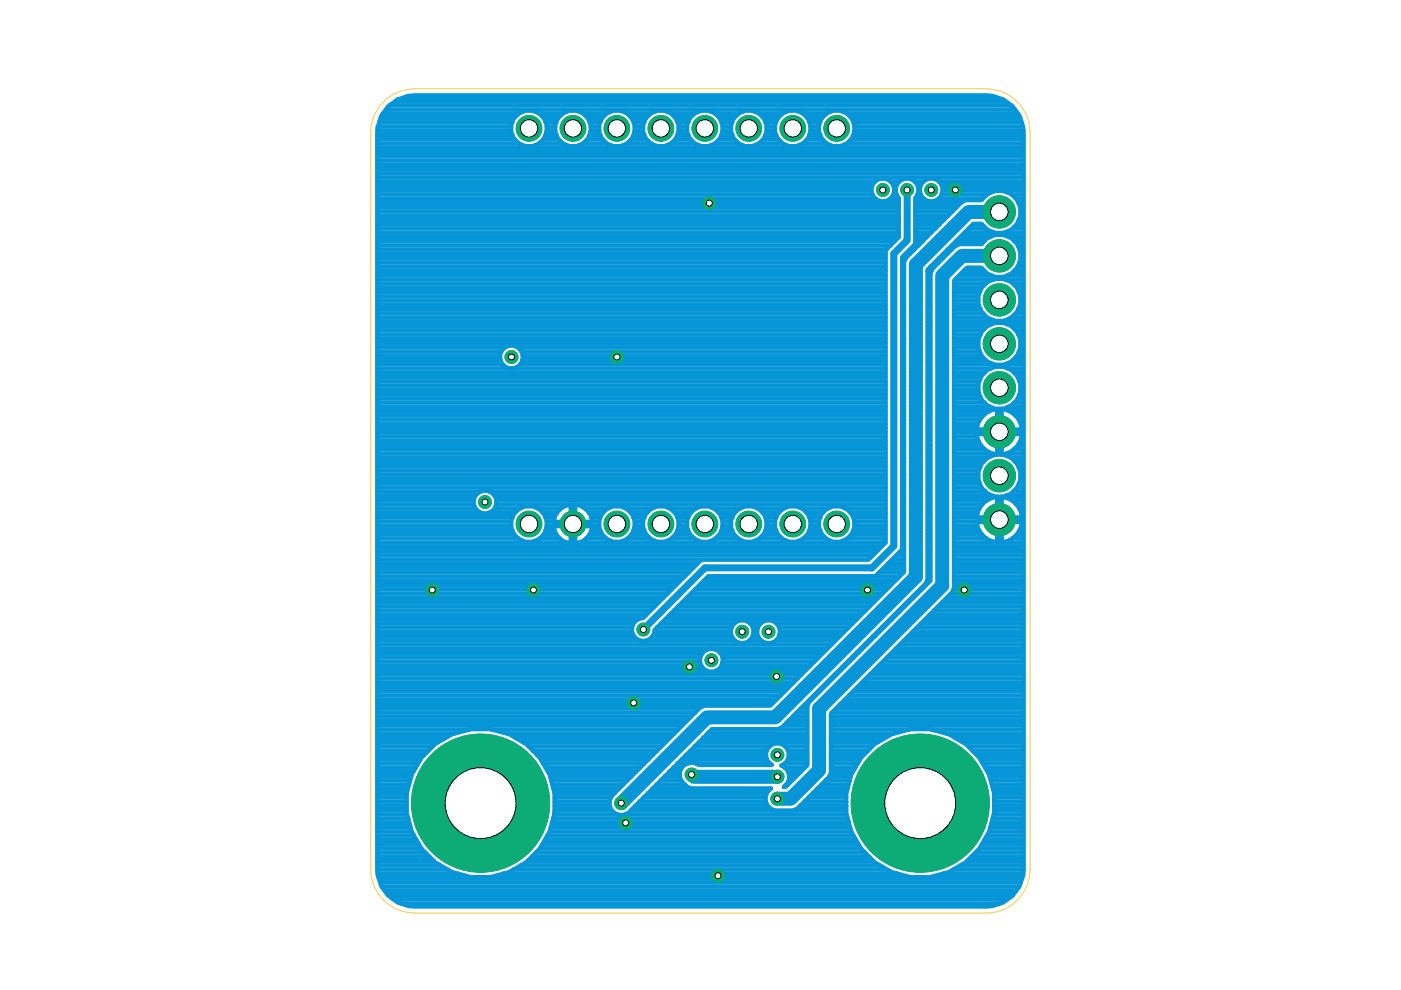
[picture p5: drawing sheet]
<svg xmlns="http://www.w3.org/2000/svg" width="297mm" height="210mm" viewBox="0 0 297 210" stroke-linecap="round" stroke-linejoin="round" font-family="sans-serif">
<g fill="none" stroke="#0696d7" stroke-width=".95">
<path d="M80 39.4h104.9M80 38.5h105.5M80 37.6h137M80 36.7h137M80 35.8h137M80 34.9h137M80 34h137M80 33.1h137M80 32.2h137M80 31.3h137M80 30.4h30M80 29.5h29.1"/>
<path d="M80 28.6h28.6M80 27.7h28.4M80.1 26.8h28.3M80.4 25.9h28.2M80.7 25h28.3M81.2 24.1h28.7M81.8 23.2h133.4M82.3 22.6l2-1.5 2.4-.8 1.2-.1h121.2a7.9 7.9 0 0 1 7.9 8v156.1a7.9 7.9 0 0 1-7.9 7.9h-121.2a7.9 7.9 0 0 1-7.9-7.9v-156.1l.1-1.3 .8-2.3zM82.6 22.3h131.8M83.9 21.4h129.2M86.1 20.5h124.8M114.3 30.4h5"/>
<path d="M114.4 24.1h4.8M115.2 29.5h3.2M115.3 25h3M115.7 28.6h2.3M115.7 25.9h2.2M115.9 27.7h1.8M115.9 26.8h1.8M123.6 30.4h5.1M123.7 24.1h4.8M124.5 29.5h3.3M124.6 25h3.1M125 28.6h2.3"/>
<path d="M125 25.9h2.3M125.3 27.7h1.7M125.3 26.8h1.7M132.9 30.4h5.1M133 24.1h4.9M133.8 29.5h3.3M133.9 25h3.1M134.3 28.6h2.3M134.3 25.9h2.3M134.6 27.7h1.7M134.6 26.8h1.7M142.2 30.4h5.1"/>
<path d="M142.4 24.1h4.8M143.2 29.5h3.2M143.3 25h3M143.6 28.6h2.3M143.7 25.9h2.2M143.9 27.7h1.8M143.9 26.8h1.8M151.6 30.4h5M151.7 24.1h4.8M152.5 29.5h3.2M152.6 25h3M153 28.6h2.3"/>
<path d="M153 25.9h2.2M153.2 27.7h1.8M153.2 26.8h1.8M160.9 30.4h5M161 24.1h4.8M161.8 29.5h3.2M161.9 25h3M162.3 28.6h2.3M162.3 25.9h2.2M162.5 27.7h1.8M162.5 26.8h1.8M170.2 30.4h5.1"/>
<path d="M170.3 24.1h4.9M171.1 29.5h3.3M171.2 25h3M171.6 28.6h2.3M171.6 25.9h2.2M171.9 27.7h1.7M171.9 26.8h1.7M179.5 30.4h37.5M179.6 24.1h36.2M180.4 29.5h36.6M180.6 25h35.7M180.9 28.6h36.1"/>
<path d="M181 25.9h35.6M181.2 27.7h35.8M181.2 26.8h35.7M188.8 38.5h1.8M189.4 39.4h.7M190.3 38.9a2.44 2.44 0 0 1 3.5-.6 2.44 2.44 0 0 1 .3 3.6v9.8l-2.8 2.8v62l-5.7 5.7h-35.4l-11.4 11.4a2.43 2.43 0 0 1-2.4 2.3 2.43 2.43 0 0 1-2.4-2.4 2.43 2.43 0 0 1 2.3-2.4l12.4-12.4h35.4l3.6-3.7v-61.9l2.8-2.8v-8.4a2.35 2.35 0 0 1-.2-3zM194 38.5h1.8M194.6 39.4h.6M199.1 38.5h17.9M199.7 39.4h17.3M80 59.2h107.7M80 58.3h107.7"/>
<path d="M80 57.4h107.7M80 56.5h107.7M80 55.6h107.7M80 54.7h107.7M80 53.8h107.7M80 52.9h107.9M80 52h108.8M80 51.1h109.7M80 50.2h110.5M80 49.3h110.5M80 48.4h110.5M80 47.5h110.5"/>
<path d="M80 46.6h110.5M80 45.7h110.5M80 44.8h110.5M80 43.9h110.5M80 43h110.5M80 42.1h105.6M80 41.2h105M80 40.3h104.8M188.7 42.1h1.8M189.4 41.2h.7M189.6 40.3h.3M191.3 59.2h.4"/>
<path d="M191.3 58.3h.4M191.3 57.4h.4M191.3 56.5h.4M191.3 55.6h.4M191.3 54.7h.7M192 53.8h.9M192 54.7l11.9-11.9 1-.4h3.2a4.6 4.6 0 0 1 6.8-.9 4.6 4.6 0 0 1 0 6.9 4.6 4.6 0 0 1-6.8-.9h-1.7l-9.7 9.7v65.6l-.4 .9-30.5 30.5-1 .4h-13.9l-17.7 17.8a2.56 2.56 0 0 1-3.3-.3 2.56 2.56 0 0 1-.3-3.2l18.9-18.9 .9-.4h13.9l28.4-28.4v-65.6zM192.9 52.9h.9M193.8 52h.9M194.1 51.1h1.5M194.1 50.2h2.4M194.1 49.3h3.3"/>
<path d="M194.1 48.4h4.2M194.1 47.5h5.1M194.1 46.6h6M194.1 45.7h6.9M194.1 44.8h7.8M194.1 43.9h8.7M194.1 43h9.6M194.1 42.1h1.8M194.5 41.2h.7M194.7 40.3h.3M196.7 59.2h.6M196.7 58.3h.6"/>
<path d="M196.7 57.4h.8M197.3 56.5h.8M197.6 57l4.9-4.9 1-.4 4.6 .1a4.6 4.6 0 0 1 6.8-.9 4.6 4.6 0 0 1 0 6.8 4.6 4.6 0 0 1-6.8-.9h-3.1l-2.7 2.7v65.2l-.4 .9-25.7 25.7v12.5l-.4 .9-6.8 6.8-.9 .4h-3.8a2.57 2.57 0 0 1-2-2.1 2.57 2.57 0 0 1 1.1-2.6h-16.8a3.1 3.1 0 0 1-2.1-4.4 2.54 2.54 0 0 1 3.6-.6h15.6a2.43 2.43 0 0 1-.7-3.8 2.43 2.43 0 0 1 3.8 .3 2.43 2.43 0 0 1-1.2 3.6 2.53 2.53 0 0 1 1.8 2.1 2.53 2.53 0 0 1-1.2 2.4h.4l4.6-4.5v-12.5l.3-1 25.8-25.7v-65.1zM198.2 55.6h.8M199 42.1h9.4M199.1 54.7h.8M199.6 41.2h9.7M199.9 40.3h17.1M200 53.8h.8M200.9 52.9h.8M201.8 52h.9M202.5 59.2h8.2"/>
<path d="M202.7 51.1h6M203.4 58.3h6.7M203.6 50.2h6.3M204.3 57.4h4.4M204.5 49.3h6.3M205.4 48.4h3.7M206.3 47.5h1.9M212.9 49.3h4.1M213.1 59.2h3.9M213.7 58.3h3.3M213.9 50.2h3.1M214.5 41.2h2.5"/>
<path d="M214.7 48.4h2.3M215 57.4h2M215.1 51.1h1.9M215.4 42.1h1.6M215.6 47.5h1.4M215.8 56.5h1.2M215.8 52h1.2M215.9 43h1.1M216 46.6h1M216.2 55.6h.8M216.2 52.9h.8M216.3 43.9h.7"/>
<path d="M216.4 54.7h.6M216.4 53.8h.6M216.4 45.7h.6M216.4 44.8h.6M80 79.9h107.7M80 79h107.7M80 78.1h107.7M80 77.2h26.6M80 76.3h26.1M80 75.4h26M80 74.5h26.3M80 73.6h27.1"/>
<path d="M80 72.7h107.7M80 71.8h107.7M80 71h107.7M80 70h107.7M80 69.2h107.7M80 68.2h107.7M80 67.4h107.7M80 66.4h107.7M80 65.6h107.7M80 64.6h107.7M80 63.7h107.7M80 62.8h107.7"/>
<path d="M80 61.9h107.7M80 61h107.7M80 60.1h107.7M109.8 73.6h77.9M110.3 77.2h77.4M110.6 74.5h77.1M110.8 76.3h76.9M110.8 75.4h76.9M191.3 79.9h.4M191.3 79h.4M191.3 78.1h.4M191.3 77.2h.4"/>
<path d="M191.3 76.3h.4M191.3 75.4h.4M191.3 74.5h.4M191.3 73.6h.4M191.3 72.7h.4M191.3 71.8h.4M191.3 71h.4M191.3 70h.4M191.3 69.2h.4M191.3 68.2h.4M191.3 67.4h.4M191.3 66.4h.4"/>
<path d="M191.3 65.6h.4M191.3 64.6h.4M191.3 63.7h.4M191.3 62.8h.4M191.3 61.9h.4M191.3 61h.4M191.3 60.1h.4M196.7 79.9h.6M196.7 79h.6M196.7 78.1h.6M196.7 77.2h.6M196.7 76.3h.6"/>
<path d="M196.7 75.4h.6M196.7 74.5h.6M196.7 73.6h.6M196.7 72.7h.6M196.7 71.8h.6M196.7 71h.6M196.7 70h.6M196.7 69.2h.6M196.7 68.2h.6M196.7 67.4h.6M196.7 66.4h.6M196.7 65.6h.6"/>
<path d="M196.7 64.6h.6M196.7 63.7h.6M196.7 62.8h.6M196.7 61.9h.6M196.7 61h.6M196.7 60.1h.6M202.3 79.9h5.7M202.3 79h6.4M202.3 78.1h7.7M202.3 77.2h8.4M202.3 76.3h6.7M202.3 75.4h5.8"/>
<path d="M202.3 74.5h5.4M202.3 73.6h5.1M202.3 72.7h5.1M202.3 71.8h5.2M202.3 71h5.6M202.3 70h6.1M202.3 69.2h7M202.3 68.2h14.7M202.3 67.4h7M202.3 66.4h6.1M202.3 65.6h5.6M202.3 64.6h5.2"/>
<path d="M202.3 63.7h5.1M202.3 62.8h5.1M202.3 61.9h5.4M202.3 61h5.8M202.3 60.1h6.7M213.1 77.2h3.9M213.7 78.1h3.3M214.4 67.4h2.6M214.5 69.2h2.5M214.8 76.3h2.2M214.8 60.1h2.2M215 79h2"/>
<path d="M215.3 70h1.7M215.3 66.4h1.7M215.7 75.4h1.3M215.7 61h1.3M215.8 79.9h1.2M215.9 65.6h1.1M215.9 71h1.1M216 74.5h1M216 61.9h1M216.3 71.8h.7M216.3 64.6h.7M216.4 73.6h.6"/>
<path d="M216.4 72.7h.6M216.4 63.7h.6M216.4 62.8h.6M80 99.8h107.7M80 98.8h107.7M80 98h107.7M80 97h107.7M80 96.2h107.7M80 95.2h107.7M80 94.3h107.7M80 93.5h107.7M80 92.5h107.7"/>
<path d="M80 91.7h107.7M80 90.7h107.7M80 89.9h107.7M80 88.9h107.7M80 88.1h107.7M80 87.1h107.7M80 86.3h107.7M80 85.3h107.7M80 84.5h107.7M80 83.5h107.7M80 82.7h107.7M80 81.7h107.7"/>
<path d="M80 80.9h107.7M191.3 99.8h.4M191.3 98.8h.4M191.3 98h.4M191.3 97h.4M191.3 96.2h.4M191.3 95.2h.4M191.3 94.3h.4M191.3 93.5h.4M191.3 92.5h.4M191.3 91.7h.4M191.3 90.7h.4"/>
<path d="M191.3 89.9h.4M191.3 88.9h.4M191.3 88.1h.4M191.3 87.1h.4M191.3 86.3h.4M191.3 85.3h.4M191.3 84.5h.4M191.3 83.5h.4M191.3 82.7h.4M191.3 81.7h.4M191.3 80.9h.4M196.7 99.8h.6"/>
<path d="M196.7 98.8h.6M196.7 98h.6M196.7 97h.6M196.7 96.2h.6M196.7 95.2h.6M196.7 94.3h.6M196.7 93.5h.6M196.7 92.5h.6M196.7 91.7h.6M196.7 90.7h.6M196.7 89.9h.6M196.7 88.9h.6"/>
<path d="M196.7 88.1h.6M196.7 87.1h.6M196.7 86.3h.6M196.7 85.3h.6M196.7 84.5h.6M196.7 83.5h.6M196.7 82.7h.6M196.7 81.7h.6M196.7 80.9h.6M202.3 99.8h5.2M202.3 98.8h5.6M202.3 98h6.1"/>
<path d="M202.3 97h7.1M202.3 96.2h8.1M202.3 95.2h6.4M202.3 94.3h5.6M202.3 93.5h5.1M202.3 92.5h4.8M202.3 91.7h9.1M202.3 90.7h4.8M202.3 89.9h5M202.3 88.9h5.5M202.3 88.1h6.2M202.3 87.1h7.5"/>
<path d="M202.3 86.3h7.6M202.3 85.3h6.4M202.3 84.5h5.7M202.3 83.5h5.3M202.3 82.7h5.1M202.3 81.7h5.1M202.3 80.9h5.3M208.7 87.8a4.7 4.7 0 0 1 2.7-1.1v4.4h.9v-4.4a4.9 4.9 0 0 1 4.4 4.4h-4.4v.9h4.4a4.8 4.8 0 0 1-4.4 4.4v-4.4h-.9v4.4a4.8 4.8 0 0 1-4.3-4.4h4.3v-.9h-4.3a4.8 4.8 0 0 1 1.6-3.3zM211.4 96.2h.9M211.4 95.2h.9M211.4 94.3h.9M211.4 93.5h.9"/>
<path d="M211.4 92.5h.9M211.4 90.7h.9M211.4 89.9h.9M211.4 88.9h.9M211.4 88.1h.9M211.4 87.1h.9M212.3 91.7h4.7M213.4 96.2h3.6M213.8 86.3h3.2M214 87.1h3M214.4 97h2.6M215 95.2h2"/>
<path d="M215.1 85.3h1.9M215.2 88.1h1.8M215.3 98h1.7M215.8 84.5h1.2M215.8 94.3h1.2M215.9 98.8h1.1M216 88.9h1M216.2 80.9h.8M216.2 83.5h.8M216.3 99.8h.7M216.3 93.5h.7M216.4 82.7h.6"/>
<path d="M216.4 81.7h.6M216.4 89.9h.6M216.6 92.5h.4M216.7 90.7h.3M80 119.5h67.8M80 118.7h68.7M80 117.8h105M80 116.9h105.9M80 116h106.8M80 115.1h40.2M80 114.2h29.9M80 113.3h29"/>
<path d="M80 112.4h28.6M80 111.5h28.4M80 110.6h28.4M80 109.6h28.7M80 108.8h22.1M80 107.8h20.8M80 107h20.4M80 106h20.4M80 105.2h20.8M80 104.2h21.8M80 103.4h107.7M80 102.4h107.7"/>
<path d="M80 101.6h107.7M80 100.6h107.7M103.6 108.8h5.6M103.8 104.2h83.9M104.8 107.8h5.4M104.9 105.2h82.8M105.2 107h82.5M105.2 106h82.5M114.2 107.8h4.7M114.4 114.2h4.3M115.1 108.8h3M115.4 113.3h2.5"/>
<path d="M115.6 109.6h2M115.7 112.4h1.8M115.9 111.5h5.1M115.9 110.6h1.5M118.3 108.4a3.9 3.9 0 0 1 2.7-1.4v3.7h.9v-3.7a4.1 4.1 0 0 1 3.7 3.7h-3.7v.8h3.7a4.1 4.1 0 0 1-3.7 3.7v-3.7h-.9v3.7a4.1 4.1 0 0 1-3.7-3.7h3.7v-.8h-3.7a3.9 3.9 0 0 1 1-2.3zM121 115.1h.9M121 114.2h.9M121 113.3h.9M121 112.4h.9M121 110.6h.9M121 109.6h.9M121 108.8h.9"/>
<path d="M121 107.8h.9M121.9 111.5h5.1M122.7 115.1h65M124.1 107.8h4.7M124.3 114.2h4.2M124.9 108.8h2.9M125 113.3h2.6M125.4 109.6h1.9M125.4 112.4h1.8M125.6 110.6h1.4M132.8 107.8h5.3M133.1 114.2h4.7"/>
<path d="M133.8 108.8h3.3M134 113.3h2.9M134.3 109.6h2.3M134.4 112.4h2.1M134.6 111.5h1.7M134.6 110.6h1.7M142.1 107.8h5.3M142.4 114.2h4.8M143.1 108.8h3.4M143.3 113.3h2.9M143.6 109.6h2.3M143.7 112.4h2.2"/>
<path d="M143.9 111.5h1.8M143.9 110.6h1.8M151.4 107.8h5.3M151.7 114.2h4.8M152.4 108.8h3.4M152.6 113.3h3M152.9 109.6h2.4M153 112.4h2.2M153.2 111.5h1.8M153.2 110.6h1.8M160.8 107.8h5.3M161.1 114.2h4.7"/>
<path d="M161.8 108.8h3.3M161.9 113.3h3M162.2 109.6h2.4M162.3 112.4h2.2M162.5 111.5h1.8M162.5 110.6h1.8M170.1 107.8h5.3M170.4 114.2h4.7M171.1 108.8h3.3M171.3 113.3h2.9M171.6 109.6h2.3M171.6 112.4h2.2"/>
<path d="M171.9 111.5h1.7M171.9 110.6h1.7M179.4 107.8h8.3M179.7 114.2h8M180.4 108.8h7.3M180.6 113.3h7.1M180.9 109.6h6.8M181 112.4h6.7M181.2 111.5h6.5M181.2 110.6h6.5M188.2 119.5h3.5M189.1 118.7h2.6"/>
<path d="M190 117.8h1.7M190.9 116.9h.8M191.3 116h.4M191.3 115.1h.4M191.3 114.2h.4M191.3 113.3h.4M191.3 112.4h.4M191.3 111.5h.4M191.3 110.6h.4M191.3 109.6h.4M191.3 108.8h.4M191.3 107.8h.4"/>
<path d="M191.3 107h.4M191.3 106h.4M191.3 105.2h.4M191.3 104.2h.4M191.3 103.4h.4M191.3 102.4h.4M191.3 101.6h.4M191.3 100.6h.4M196.7 119.5h.6M196.7 118.7h.6M196.7 117.8h.6M196.7 116.9h.6"/>
<path d="M196.7 116h.6M196.7 115.1h.6M196.7 114.2h.6M196.7 113.3h.6M196.7 112.4h.6M196.7 111.5h.6M196.7 110.6h.6M196.7 109.6h.6M196.7 108.8h.6M196.7 107.8h.6M196.7 107h.6M196.7 106h.6"/>
<path d="M196.7 105.2h.6M196.7 104.2h.6M196.7 103.4h.6M196.7 102.4h.6M196.7 101.6h.6M196.7 100.6h.6M202.3 119.5h14.7M202.3 118.7h14.7M202.3 117.8h14.7M202.3 116.9h14.7M202.3 116h14.7M202.3 115.1h14.7"/>
<path d="M202.3 114.2h6.8M202.3 113.3h5.8M202.3 112.4h5.3M202.3 111.5h4.9M202.3 110.6h9.1M202.3 109.6h4.8M202.3 108.8h4.9M202.3 107.8h5.3M202.3 107h6M202.3 106h7M202.3 105.2h8.3M202.3 104.2h6.7"/>
<path d="M202.3 103.4h5.8M202.3 102.4h5.4M202.3 101.6h5.1M202.3 100.6h5.1M208.7 106.5a4.8 4.8 0 0 1 2.7-1.2v4.4h.9v-4.4a4.8 4.8 0 0 1 4.4 4.4h-4.4v.9h4.4a4.8 4.8 0 0 1-4.4 4.4v-4.4h-.9v4.4a4.8 4.8 0 0 1-4.3-4.4h4.3v-.9h-4.3a4.8 4.8 0 0 1 1.6-3.2zM211.4 114.2h.9M211.4 113.3h.9M211.4 112.4h.9M211.4 111.5h.9M211.4 109.6h.9M211.4 108.8h.9M211.4 107.8h.9"/>
<path d="M211.4 107h.9M211.4 106h.9M212.3 110.6h4.7M213.2 105.2h3.8M214.5 106h2.5M214.7 114.2h2.3M214.8 104.2h2.2M215.5 107h1.5M215.6 113.3h1.4M215.7 103.4h1.3M216.1 102.4h.9M216.1 107.8h.9"/>
<path d="M216.2 112.4h.8M216.4 101.6h.6M216.4 100.6h.6M216.5 108.8h.5M216.6 111.5h.4M216.7 109.6h.3M80 139.4h68.5M80 138.5h68.9M80 137.6h95.3M80 136.7h96.3M80 135.8h55.6M80 134.9h54.4"/>
<path d="M80 134h54M80 133.1h54M80 132.2h54.3M80 131.3h55.4M80 130.4h57M80 129.5h57.9M80 128.6h58.8M80 127.7h59.7M80 126.8h60.6M80 125.9h61.5M80 124.9h62.4M80 124.1h63.3"/>
<path d="M80 123.1h64.2M80 122.3h65.1M80 121.3h66M80 120.5h66.9M137.2 135.8h18.6M138.4 134.9h16.7M138.8 134h16.1M139.3 133.1h15.8M140.2 132.2h15.5M141.1 131.3h40.6M142 130.4h40.5M142.9 129.5h40.6"/>
<path d="M143.8 128.6h40.5M144.7 127.7h40.6M145.6 126.8h40.5M146.5 125.9h40.5M147.4 124.9h40.5M148.3 124.1h40.5M149.2 123.1h40.5M150.1 122.3h40.5M152.7 138.5h21.7M153.2 139.4h20.3M159 135.8h2.4M159 132.2h2.3"/>
<path d="M159.6 134.9h1.1M159.6 133.1h1.1M159.8 134h.7M164.5 135.8h12.6M164.6 132.2h16.1M165.2 134.9h12.9M165.2 133.1h14.7M165.4 134h13.5M180.7 139.4h.3M181.6 138.5h.3M182.5 137.6h.3M183.4 136.7h.3"/>
<path d="M184.3 135.8h.3M185.2 134.9h.3M186.1 134h.3M186.4 121.3h5.2M187 133.1h.3M187.3 120.5h4.4M187.9 132.2h.3M188.1 139.4h28.9M188.8 131.3h.3M189 138.5h28M189.7 130.4h.3M189.9 137.6h27.1"/>
<path d="M190.6 129.5h.3M190.8 136.7h26.2M191.5 128.6h.3M191.7 135.8h25.3M192.4 127.7h.3M192.6 134.9h24.4M193.3 126.8h.3M193.5 134h23.5M194.2 125.9h.3M194.4 133.1h22.6M195.1 124.9h.3M195.3 132.2h21.7"/>
<path d="M196 124.1h.3M196.2 131.3h20.8M196.5 123.1h.7M196.7 122.3h.6M196.7 121.3h.6M196.7 120.5h.6M197.1 130.4h19.9M198 129.5h19M198.9 128.6h18.1M199.8 127.7h17.2M200.7 126.8h16.3M201.6 125.9h15.4"/>
<path d="M202.2 124.9h14.8M202.3 124.1h14.7M202.3 123.1h14.7M202.3 122.3h14.7M202.3 121.3h14.7M202.3 120.5h14.7M80 159.2h10.8M80 158.3h11.7M80 157.4h12.9M80 156.5h14.4M80 155.6h16.2M80 154.7h19.5"/>
<path d="M80 153.8h64.7M80 152.9h65.6M80 152h66.5M80 151.1h67.4M80 150.2h68.3M80 149.3h83.6M80 148.4h84.5M80 147.5h85.4M80 146.6h86.3M80 145.7h87.2M80 144.8h88.1M80 143.9h89"/>
<path d="M80 143h89.9M80 142.1h69.5M80 141.2h68.7M80 140.3h68.4M104.3 154.7h39.5M107.6 155.6h35.3M109.4 156.5h32.6M110.9 157.4h30.2M112.1 158.3h28.1M113 159.2h26.3M146.4 159.2h16.2M147.3 158.3h15.9"/>
<path d="M148.2 157.4h23M149.1 156.5h22.1M150 155.6h21.2M150.9 154.7h20.3M152.2 142.1h18.6M153 141.2h18.7M153.2 140.3h19.4M166.3 153.8h4.9M166.5 158.3h4.7M167.1 159.2h4.1M167.2 152.9h4M168.1 152h3.1"/>
<path d="M169 151.1h2.2M169.9 150.2h1.3M170.8 149.3h.5M171.7 148.4h.3M172.6 147.5h.3M173.5 146.6h.3M174.3 145.7h.4M175.3 144.8h.3M176.2 143.9h.3M176.2 159.2h7.8M176.2 158.3h8.7M176.2 157.4h9.9"/>
<path d="M176.2 156.5h11.4M176.2 155.6h13.2M176.2 154.7h16.5M176.2 153.8h40.8M176.2 152.9h40.8M176.2 152h40.8M176.4 151.1h40.6M177.1 143h.3M177.3 150.2h39.7M178 142.1h.3M178.2 149.3h38.8M178.9 141.2h.3"/>
<path d="M179.1 148.4h37.9M179.8 140.3h.3M180 147.5h37M180.9 146.6h36.1M181.8 145.7h35.2M182.7 144.8h34.3M183.6 143.9h33.4M184.5 143h32.5M185.4 142.1h31.6M186.3 141.2h30.7M187.2 140.3h29.8M197.5 154.7h19.5"/>
<path d="M200.8 155.6h16.2M202.6 156.5h14.4M204.1 157.4h12.9M205.3 158.3h11.7M206.2 159.2h10.8M80 179.9h9.3M80 179h8.8M80 178.1h8.3M80 177.2h7.8M80 176.3h7.2M80 175.4h7M80 174.5h6.8"/>
<path d="M80 173.6h6.5M80 172.7h6.3M80 171.8h6.2M80 170.9h6.2M80 170h6.2M80 169.1h6.2M80 168.2h6.2M80 167.3h6.5M80 166.4h6.7M80 165.5h6.9M80 164.6h7.2M80 163.7h7.6"/>
<path d="M80 162.8h8.1M80 161.9h8.6M80 161h9.2M80 160.1h9.9M113.9 160.1h24.5M114.5 179.9h68M114.7 161h22.8M115 179h67M115.2 161.9h21.4M115.5 178.1h66M115.7 162.8h20M116.1 177.2h64.9"/>
<path d="M116.2 163.7h18.6M116.6 176.3h63.8M116.6 164.6h17.3M116.8 175.4h63.4M116.9 165.5h16.1M117 174.5h63M117.1 166.4h15M117.3 173.6h62.4M117.3 167.3h13.9M117.5 172.7h13.4M117.6 171.8h12M117.6 170.9h11.6"/>
<path d="M117.6 170h11.6M117.6 169.1h11.9M117.6 168.2h12.7M132.5 172.7h47M133.8 171.8h30.3M134.7 170.9h28.1M135.6 170h26.7M136.5 169.1h25.8M137.4 168.2h25.2M138.3 167.3h25M139.2 166.4h6M140.1 165.5h4.3"/>
<path d="M141 164.6h3.1M141.9 163.7h2.2M142.8 162.8h1.7M143.7 161.9h2.1M144.6 161h18M145.5 160.1h16.9M147.5 161.9h15.7M166.4 161.9h4.8M166.5 162.8h4.1M166.7 166.4h.3M167 161h4.2M167.1 163.7h2.6"/>
<path d="M167.2 165.5h.7M167.2 160.1h4M167.3 164.6h1.5M168.4 171.8h11M169.7 170.9h9.7M170.6 170h8.8M171.4 169.1h8M172.4 168.2h7M173.2 167.3h6.5M174.2 166.4h5.7M175 165.5h5.1M175.9 164.6h4.5"/>
<path d="M176.2 163.7h4.6M176.2 162.8h5.1M176.2 161.9h5.6M176.2 161h6.2M176.2 160.1h6.9M207.1 160.1h9.9M207.7 179.9h9.3M207.9 161h9.1M208.2 179h8.8M208.4 161.9h8.6M208.7 178.1h8.3M208.9 162.8h8.1"/>
<path d="M209.3 177.2h7.7M209.4 163.7h7.6M209.8 176.3h7.2M209.8 164.6h7.2M210 175.4h7M210.1 165.5h6.9M210.2 174.5h6.8M210.3 166.4h6.7M210.5 173.6h6.5M210.5 167.3h6.5M210.7 172.7h6.3M210.8 171.8h6.2"/>
<path d="M210.8 170.9h6.2M210.8 170h6.2M210.8 169.1h6.2M210.8 168.2h6.2M80 184.4h14.9M80 183.5h13.3M80 182.6h12M80 181.7h11.1M80 180.8h10.2M80.1 185.3h17.1M80.3 186.2h136.4M80.6 187.1h135.8"/>
<path d="M80.9 188h135.2M81.6 188.9h133.8M82.3 189.8h132.5M83.4 190.7h130.2M85.1 191.6h126.8M106.6 185.3h83.8M108.9 184.4h79.2M110.5 183.5h76M111.8 182.6h73.4M112.7 181.7h71.6M113.6 180.8h69.8M199.9 185.3h17"/>
<path d="M202.1 184.4h14.9M203.7 183.5h13.3M205 182.6h12M205.9 181.7h11.1M206.8 180.8h10.2"/>
<circle cx="112.1" cy="27.2" r="3.9"/>
<circle cx="121.5" cy="27.2" r="3.9"/>
<circle cx="130.8" cy="27.2" r="3.9"/>
<circle cx="140.1" cy="27.2" r="3.9"/>
<circle cx="149.4" cy="27.2" r="3.8"/>
<circle cx="158.8" cy="27.2" r="3.9"/>
<circle cx="168.1" cy="27.2" r="3.9"/>
<circle cx="177.4" cy="27.2" r="3.8"/>
<circle cx="187.2" cy="40.3" r="2.45"/>
<circle cx="197.4" cy="40.3" r="2.46"/>
<circle cx="108.4" cy="75.7" r="2.47"/>
<circle cx="211.9" cy="72.9" r="4.6"/>
<circle cx="211.9" cy="63.6" r="4.6"/>
<circle cx="211.9" cy="82.2" r="4.6"/>
<circle cx="102.8" cy="106.4" r="2.46"/>
<circle cx="112.2" cy="111.1" r="3.9"/>
<circle cx="130.8" cy="111.1" r="3.9"/>
<circle cx="140.1" cy="111.1" r="3.9"/>
<circle cx="149.4" cy="111.1" r="3.8"/>
<circle cx="158.8" cy="111.1" r="3.9"/>
<circle cx="168.1" cy="111.1" r="3.9"/>
<circle cx="177.4" cy="111.1" r="3.8"/>
<circle cx="211.9" cy="100.9" r="4.6"/>
<circle cx="157.4" cy="133.9" r="2.45"/>
<circle cx="163" cy="133.9" r="2.45"/>
<circle cx="150.8" cy="140" r="2.47"/>
<circle cx="101.9" cy="170.3" r="15.8"/>
<circle cx="195.1" cy="170.3" r="15.8"/>
</g>
<path d="M211.9 54.3h-7.9l-4.2 4.1v65.8l-26.1 26v13.1l-6.1 6.1h-2.8M211.9 44.9h-6.5l-11.2 11.2v66.2l-29.8 29.8h-14.5l-18.2 18.2M146.6 164.2l.5 .5h17.7" fill="none" stroke="#0696d7" stroke-width="3"/>
<path d="M192.3 40.3v10.7l-2.8 2.8v62l-4.7 4.6h-35.4l-13 13.1" fill="none" stroke="#0696d7" stroke-width="1.5"/>
<circle cx="195.1" cy="170.3" r="14.7" fill="#0dab76" stroke="#0dab76" stroke-width=".21"/>
<circle cx="195.1" cy="170.3" r="7.5" fill="#fff" stroke="#000" stroke-width=".21"/>
<circle cx="101.9" cy="170.3" r="14.7" fill="#0dab76" stroke="#0dab76" stroke-width=".21"/>
<circle cx="101.9" cy="170.3" r="7.5" fill="#fff" stroke="#000" stroke-width=".21"/>
<circle cx="121.5" cy="27.2" r="2.75" fill="#0dab76" stroke="#0dab76" stroke-width=".21"/>
<circle cx="121.5" cy="27.2" r="1.84" fill="#fff" stroke="#000" stroke-width=".21"/>
<circle cx="130.8" cy="27.2" r="2.75" fill="#0dab76" stroke="#0dab76" stroke-width=".21"/>
<circle cx="130.8" cy="27.2" r="1.84" fill="#fff" stroke="#000" stroke-width=".21"/>
<circle cx="140.1" cy="27.2" r="2.75" fill="#0dab76" stroke="#0dab76" stroke-width=".21"/>
<circle cx="140.1" cy="27.2" r="1.84" fill="#fff" stroke="#000" stroke-width=".21"/>
<circle cx="149.4" cy="27.2" r="2.75" fill="#0dab76" stroke="#0dab76" stroke-width=".21"/>
<circle cx="149.4" cy="27.2" r="1.84" fill="#fff" stroke="#000" stroke-width=".21"/>
<circle cx="158.7" cy="27.2" r="2.75" fill="#0dab76" stroke="#0dab76" stroke-width=".21"/>
<circle cx="158.7" cy="27.2" r="1.84" fill="#fff" stroke="#000" stroke-width=".21"/>
<circle cx="168.1" cy="27.2" r="2.75" fill="#0dab76" stroke="#0dab76" stroke-width=".21"/>
<circle cx="168.1" cy="27.2" r="1.84" fill="#fff" stroke="#000" stroke-width=".21"/>
<circle cx="177.4" cy="27.2" r="2.75" fill="#0dab76" stroke="#0dab76" stroke-width=".21"/>
<circle cx="177.4" cy="27.2" r="1.84" fill="#fff" stroke="#000" stroke-width=".21"/>
<circle cx="121.5" cy="111.1" r="2.75" fill="#0dab76" stroke="#0dab76" stroke-width=".21"/>
<circle cx="121.5" cy="111.1" r="1.84" fill="#fff" stroke="#000" stroke-width=".21"/>
<circle cx="130.8" cy="111.1" r="2.75" fill="#0dab76" stroke="#0dab76" stroke-width=".21"/>
<circle cx="130.8" cy="111.1" r="1.84" fill="#fff" stroke="#000" stroke-width=".21"/>
<circle cx="140.1" cy="111.1" r="2.75" fill="#0dab76" stroke="#0dab76" stroke-width=".21"/>
<circle cx="140.1" cy="111.1" r="1.84" fill="#fff" stroke="#000" stroke-width=".21"/>
<circle cx="149.4" cy="111.1" r="2.75" fill="#0dab76" stroke="#0dab76" stroke-width=".21"/>
<circle cx="149.4" cy="111.1" r="1.84" fill="#fff" stroke="#000" stroke-width=".21"/>
<circle cx="158.7" cy="111.1" r="2.75" fill="#0dab76" stroke="#0dab76" stroke-width=".21"/>
<circle cx="158.7" cy="111.1" r="1.84" fill="#fff" stroke="#000" stroke-width=".21"/>
<circle cx="168.1" cy="111.1" r="2.75" fill="#0dab76" stroke="#0dab76" stroke-width=".21"/>
<circle cx="168.1" cy="111.1" r="1.84" fill="#fff" stroke="#000" stroke-width=".21"/>
<circle cx="177.4" cy="111.1" r="2.75" fill="#0dab76" stroke="#0dab76" stroke-width=".21"/>
<circle cx="177.4" cy="111.1" r="1.84" fill="#fff" stroke="#000" stroke-width=".21"/>
<circle cx="112.2" cy="27.2" r="2.75" fill="#0dab76" stroke="#0dab76" stroke-width=".21"/>
<circle cx="112.2" cy="27.2" r="1.84" fill="#fff" stroke="#000" stroke-width=".21"/>
<circle cx="112.2" cy="111.1" r="2.75" fill="#0dab76" stroke="#0dab76" stroke-width=".21"/>
<circle cx="112.2" cy="111.1" r="1.84" fill="#fff" stroke="#000" stroke-width=".21"/>
<circle cx="211.9" cy="110.2" r="3.5" fill="#0dab76" stroke="#0dab76" stroke-width=".21"/>
<circle cx="211.9" cy="110.2" r="1.86" fill="#fff" stroke="#000" stroke-width=".21"/>
<circle cx="211.9" cy="100.9" r="3.5" fill="#0dab76" stroke="#0dab76" stroke-width=".21"/>
<circle cx="211.9" cy="100.9" r="1.86" fill="#fff" stroke="#000" stroke-width=".21"/>
<circle cx="211.9" cy="91.5" r="3.5" fill="#0dab76" stroke="#0dab76" stroke-width=".21"/>
<circle cx="211.9" cy="91.5" r="1.86" fill="#fff" stroke="#000" stroke-width=".21"/>
<circle cx="211.9" cy="82.2" r="3.5" fill="#0dab76" stroke="#0dab76" stroke-width=".21"/>
<circle cx="211.9" cy="82.2" r="1.86" fill="#fff" stroke="#000" stroke-width=".21"/>
<circle cx="211.9" cy="72.9" r="3.5" fill="#0dab76" stroke="#0dab76" stroke-width=".21"/>
<circle cx="211.9" cy="72.9" r="1.86" fill="#fff" stroke="#000" stroke-width=".21"/>
<circle cx="211.9" cy="63.6" r="3.5" fill="#0dab76" stroke="#0dab76" stroke-width=".21"/>
<circle cx="211.9" cy="63.6" r="1.86" fill="#fff" stroke="#000" stroke-width=".21"/>
<circle cx="211.9" cy="54.3" r="3.5" fill="#0dab76" stroke="#0dab76" stroke-width=".21"/>
<circle cx="211.9" cy="54.3" r="1.86" fill="#fff" stroke="#000" stroke-width=".21"/>
<circle cx="211.9" cy="44.9" r="3.5" fill="#0dab76" stroke="#0dab76" stroke-width=".21"/>
<circle cx="211.9" cy="44.9" r="1.86" fill="#fff" stroke="#000" stroke-width=".21"/>
<circle cx="132.7" cy="174.5" r="1.4" fill="#0dab76" stroke="#0dab76" stroke-width=".21"/>
<circle cx="132.7" cy="174.5" r=".64" fill="#fff" stroke="#000" stroke-width=".21"/>
<circle cx="152.2" cy="185.7" r="1.4" fill="#0dab76" stroke="#0dab76" stroke-width=".21"/>
<circle cx="152.2" cy="185.7" r=".64" fill="#fff" stroke="#000" stroke-width=".21"/>
<circle cx="134.3" cy="149" r="1.4" fill="#0dab76" stroke="#0dab76" stroke-width=".21"/>
<circle cx="134.3" cy="149" r=".64" fill="#fff" stroke="#000" stroke-width=".21"/>
<circle cx="164.6" cy="143.4" r="1.4" fill="#0dab76" stroke="#0dab76" stroke-width=".21"/>
<circle cx="164.6" cy="143.4" r=".64" fill="#fff" stroke="#000" stroke-width=".21"/>
<circle cx="183.9" cy="125.1" r="1.4" fill="#0dab76" stroke="#0dab76" stroke-width=".21"/>
<circle cx="183.9" cy="125.1" r=".64" fill="#fff" stroke="#000" stroke-width=".21"/>
<circle cx="204.4" cy="125.1" r="1.4" fill="#0dab76" stroke="#0dab76" stroke-width=".21"/>
<circle cx="204.4" cy="125.1" r=".64" fill="#fff" stroke="#000" stroke-width=".21"/>
<circle cx="130.8" cy="75.7" r="1.4" fill="#0dab76" stroke="#0dab76" stroke-width=".21"/>
<circle cx="130.8" cy="75.7" r=".64" fill="#fff" stroke="#000" stroke-width=".21"/>
<circle cx="150.4" cy="43.1" r="1.4" fill="#0dab76" stroke="#0dab76" stroke-width=".21"/>
<circle cx="150.4" cy="43.1" r=".64" fill="#fff" stroke="#000" stroke-width=".21"/>
<circle cx="113.1" cy="125.1" r="1.4" fill="#0dab76" stroke="#0dab76" stroke-width=".21"/>
<circle cx="113.1" cy="125.1" r=".64" fill="#fff" stroke="#000" stroke-width=".21"/>
<circle cx="91.7" cy="125.1" r="1.4" fill="#0dab76" stroke="#0dab76" stroke-width=".21"/>
<circle cx="91.7" cy="125.1" r=".64" fill="#fff" stroke="#000" stroke-width=".21"/>
<circle cx="202.6" cy="40.3" r="1.4" fill="#0dab76" stroke="#0dab76" stroke-width=".21"/>
<circle cx="202.6" cy="40.3" r=".64" fill="#fff" stroke="#000" stroke-width=".21"/>
<circle cx="146.2" cy="141.4" r="1.4" fill="#0dab76" stroke="#0dab76" stroke-width=".21"/>
<circle cx="146.2" cy="141.4" r=".64" fill="#fff" stroke="#000" stroke-width=".21"/>
<circle cx="150.8" cy="140" r="1.4" fill="#0dab76" stroke="#0dab76" stroke-width=".21"/>
<circle cx="150.8" cy="140" r=".64" fill="#fff" stroke="#000" stroke-width=".21"/>
<circle cx="108.4" cy="75.7" r="1.4" fill="#0dab76" stroke="#0dab76" stroke-width=".21"/>
<circle cx="108.4" cy="75.7" r=".64" fill="#fff" stroke="#000" stroke-width=".21"/>
<circle cx="102.8" cy="106.4" r="1.4" fill="#0dab76" stroke="#0dab76" stroke-width=".21"/>
<circle cx="102.8" cy="106.4" r=".64" fill="#fff" stroke="#000" stroke-width=".21"/>
<circle cx="164.8" cy="160" r="1.4" fill="#0dab76" stroke="#0dab76" stroke-width=".21"/>
<circle cx="164.8" cy="160" r=".64" fill="#fff" stroke="#000" stroke-width=".21"/>
<circle cx="164.8" cy="164.7" r="1.4" fill="#0dab76" stroke="#0dab76" stroke-width=".21"/>
<circle cx="164.8" cy="164.7" r=".64" fill="#fff" stroke="#000" stroke-width=".21"/>
<circle cx="146.6" cy="164.2" r="1.4" fill="#0dab76" stroke="#0dab76" stroke-width=".21"/>
<circle cx="146.6" cy="164.2" r=".64" fill="#fff" stroke="#000" stroke-width=".21"/>
<circle cx="197.4" cy="40.3" r="1.4" fill="#0dab76" stroke="#0dab76" stroke-width=".21"/>
<circle cx="197.4" cy="40.3" r=".64" fill="#fff" stroke="#000" stroke-width=".21"/>
<circle cx="157.4" cy="133.9" r="1.4" fill="#0dab76" stroke="#0dab76" stroke-width=".21"/>
<circle cx="157.4" cy="133.9" r=".64" fill="#fff" stroke="#000" stroke-width=".21"/>
<circle cx="187.2" cy="40.3" r="1.4" fill="#0dab76" stroke="#0dab76" stroke-width=".21"/>
<circle cx="187.2" cy="40.3" r=".64" fill="#fff" stroke="#000" stroke-width=".21"/>
<circle cx="162.9" cy="133.9" r="1.4" fill="#0dab76" stroke="#0dab76" stroke-width=".21"/>
<circle cx="162.9" cy="133.9" r=".64" fill="#fff" stroke="#000" stroke-width=".21"/>
<circle cx="192.3" cy="40.3" r="1.4" fill="#0dab76" stroke="#0dab76" stroke-width=".21"/>
<circle cx="192.3" cy="40.3" r=".64" fill="#fff" stroke="#000" stroke-width=".21"/>
<circle cx="136.4" cy="133.5" r="1.4" fill="#0dab76" stroke="#0dab76" stroke-width=".21"/>
<circle cx="136.4" cy="133.5" r=".64" fill="#fff" stroke="#000" stroke-width=".21"/>
<circle cx="164.8" cy="169.4" r="1.4" fill="#0dab76" stroke="#0dab76" stroke-width=".21"/>
<circle cx="164.8" cy="169.4" r=".64" fill="#fff" stroke="#000" stroke-width=".21"/>
<circle cx="131.7" cy="170.3" r="1.4" fill="#0dab76" stroke="#0dab76" stroke-width=".21"/>
<circle cx="131.7" cy="170.3" r=".64" fill="#fff" stroke="#000" stroke-width=".21"/>
<path d="M81.6 21.3a9.4 9.4 0 0 1 6.3-2.5h121.2a9.3 9.3 0 0 1 9.3 9.4v156.1a9.3 9.3 0 0 1-9.3 9.3h-121.2a9.3 9.3 0 0 1-9.3-9.3v-156.1a9.2 9.2 0 0 1 3-6.9z" fill="none" stroke="#eec643" stroke-width=".21"/>
</svg>
